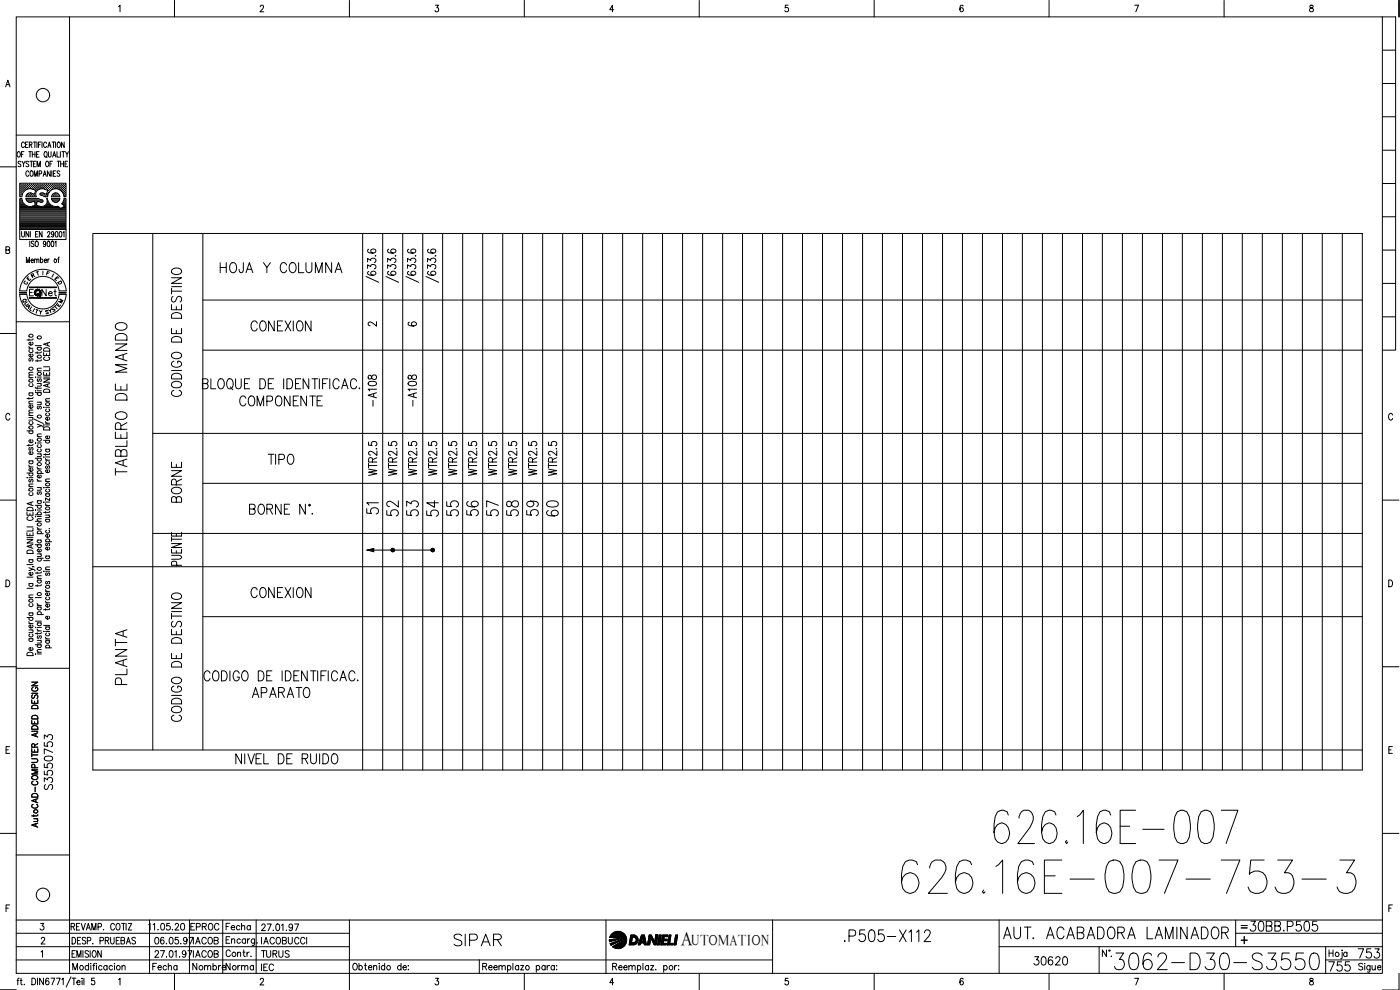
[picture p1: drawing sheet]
<svg xmlns="http://www.w3.org/2000/svg" width="420mm" height="297mm" viewBox="0 0 420 297" stroke-linecap="round" stroke-linejoin="round" font-family="sans-serif">
<defs><g id="words">
<g font-size="15">
<text x="297" y="254.4">626.16E-007</text>
<text x="269.2" y="269.2">626.16E-007-753-3</text>
</g>
<text font-size="8.8" x="333.4" y="292.1">3062-D30-S3550</text>
<g font-size="7.1">
<text x="39.2" y="143.9" transform="rotate(-90 39.2 143.9)">TABLERO DE MANDO</text>
<text x="126.3" y="155.9" transform="rotate(-90 126.3 155.9)">53</text>
<text x="138.6" y="155.9" transform="rotate(-90 138.6 155.9)">55</text>
<text x="156.6" y="155.9" transform="rotate(-90 156.6 155.9)">58</text>
<text x="39.2" y="206.7" transform="rotate(-90 39.2 206.7)">PLANTA</text>
<text x="135.1" y="285">SIPAR</text>
<text x="252.2" y="283.6">.P505-X112</text>
<text x="299.9" y="282.9">AUT. ACABADORA LAMINADOR</text>
</g>
<g font-size="6.6">
<text x="74.1" y="100.5">CONEXION</text>
<text x="55.4" y="120.3" transform="rotate(-90 55.4 120.3)">CODIGO DE DESTINO</text>
<text x="70.9" y="123.1">COMPONENTE</text>
<text x="55.4" y="152" transform="rotate(-90 55.4 152)">BORNE</text>
<text x="114.3" y="155.6" transform="rotate(-90 114.3 155.6)">51</text>
<text x="120.3" y="155.9" transform="rotate(-90 120.3 155.9)">52</text>
<text x="144.3" y="155.9" transform="rotate(-90 144.3 155.9)">56</text>
<text x="150.3" y="155.9" transform="rotate(-90 150.3 155.9)">57</text>
<text x="162.3" y="155.9" transform="rotate(-90 162.3 155.9)">59</text>
<text x="168.3" y="155.9" transform="rotate(-90 168.3 155.9)">60</text>
<text x="132.3" y="156.3" transform="rotate(-90 132.3 156.3)">54</text>
<text x="74.1" y="180.6">CONEXION</text>
<text x="74.4" y="210.6">APARATO</text>
<text x="55.4" y="217.7" transform="rotate(-90 55.4 217.7)">CODIGO DE DESTINO</text>
</g>
<g font-size="6.2">
<text x="64.9" y="82.9">HOJA Y COLUMNA</text>
<text x="79.4" y="140.4">TIPO</text>
<text x="69.5" y="230.4">NIVEL DE RUIDO</text>
<text x="373.9" y="280.5">30BB.P505</text>
<text x="397.6" y="292.5">755</text>
<text x="406.4" y="288.6">753</text>
</g>
<text font-size="5.9" x="204.3" y="283.5">A</text>
<g font-size="5.7">
<text x="113.9" y="123.1" transform="rotate(-90 113.9 123.1)">-A108</text>
<text x="125.9" y="123.1" transform="rotate(-90 125.9 123.1)">-A108</text>
<text x="16.6" y="238.1" transform="rotate(-90 16.6 238.1)">S3550753</text>
<text x="309" y="290.7">30620</text>
</g>
<text font-size="5.3" x="77.3" y="288.6">TURUS</text>
<g font-size="4.9">
<text x="11.3" y="90">Net</text>
<text x="56.1" y="280.1">EPROC</text>
<text x="66.7" y="280.1">Fecha</text>
<text x="56.8" y="284.3">IACOB</text>
<text x="44.4" y="292.1">Fecha</text>
<text x="56.8" y="292.1">Nombre</text>
<text x="66.7" y="292.1">Norma</text>
</g>
<g font-size="4.4">
<text x="109.4" y="99.1">2</text>
<text x="121.4" y="99.1">6</text>
<text x="207.6" y="283.5">UTOMATION</text>
</g>
<g font-size="4">
<text x="12.7" y="83.6">F</text>
<text x="6.7" y="85.4">E</text>
<text x="16.2" y="86.4">D</text>
<text x="5.6" y="92.1">Q</text>
<text x="6.3" y="92.8">U</text>
<text x="6.7" y="93.8">A</text>
<text x="14.1" y="94.5">S</text>
<text x="14.8" y="93.8">T</text>
<text x="16.2" y="92.1">M</text>
</g>
<g font-size="3.5">
<text x="6" y="86.4">C</text>
<text x="371.1" y="279.8">=</text>
</g>
</g></defs>
<!-- layer: XR-FG100|CART -->
<g fill="none" stroke="#000" stroke-width=".3">
<path d="M4.9 5.1h410v286.9h-410zM20.9 5.1v286.9M35.6 1.9l.4-.3v1.9M52.4 .1v5M78.1 2l.2-.4h.5l.3 .5-1.1 1.4h1.2M104.9 .1v5M130.7 1.6h.9l-.5 .7a.6 .6 0 0 1 .5 .9 .6 .6 0 0 1-1 0M157.4 .1v5M184.2 2.9h-1.2l.8-1.3v1.9M209.8 .1v5M236.5 1.6h-.8l-.1 .8a.63 .63 0 0 1 1 0 .63 .63 0 0 1-.2 .9 .63 .63 0 0 1-.9-.1M262.3 .1v5"/>
<path d="M289.1 1.8l-.4-.2a1.12 1.12 0 0 0-.1 1.9 .57 .57 0 0 0 .5-.8 .57 .57 0 0 0-.9-.1l-.1 .3M314.8 .1v5M340.5 1.6h1.2l-.8 1.9M367.4 .1v5M393.2 1.6v.6a.72 .72 0 0 1 .9 .4 .72 .72 0 0 1-.4 .9 .64 .64 0 0 1-.7-.6 .64 .64 0 0 1 .8-.6l.3-.3-.1-.4zM414.9 5.1h3.9v100h-3.9M414.9 15.1h3.9M419.9 .1v5M1.7 26.1l.7-2 .6 2M1.9 25.4h.9M414.9 35h3.9M414.9 25h3.9"/>
<path d="M0 50.1h4.9M4.9 40.5h16M5.4 45.6l.1-.1a.86 .86 0 0 1 .6 .8 .86 .86 0 0 1-.6 .8 1.09 1.09 0 0 1-.1-1.5zM6 56.9h.1M6 56.2h.1M6 55.6h.1M6 57.5h.1M6 58.2h.1M6 58.8h.1M6 59.7h.4M6.2 57.2h.1M6.2 56.5h.1"/>
<path d="M6.2 55.9h.1M6.2 55.3h.1M6.2 57.8h.1M6.2 58.4h.1M6.3 48.6l-.3-.2-.6 .2 .1 .4 .8 .6-.3 .4-.6-.2M6.3 55.2v.2M6.3 55.9v.1M6.3 56.5v.1M6.3 57.1v.2M6.3 57.8v.1M6.3 58.4v.1M6.4 46.3h.5"/>
<path d="M6.5 59.6h-.6v9.3h13.9v-9.3h-.6l-.7 1.5 .8 .8-1.1 .7M6.5 56.9h.2M6.5 56.2h.2M6.5 55.6h.2M6.5 57.5h.2M6.5 58.2h.1M6.6 59.6l.2 .7M6.6 48.4l.5 .8 .4-.8M6.6 55.5v.2M6.6 56.2v.1M6.6 56.8v.2M6.6 57.4v.2"/>
<path d="M6.6 58.1v.1M6.8 58.3l-.2 .8M6.9 57.2v.1M6.9 56.5h.1M6.9 55.9v.1M6.9 55.3h.1M6.9 55.2v.2M6.9 56.5v.1M7.1 49.2v.8M7.2 56.9h.1M7.2 56.2h.1M7.2 55.6h.1"/>
<path d="M7.2 45.5h-.8v1.6M7.2 55.5v.2M7.2 56.2v.1M7.2 56.8v.2M7.3 43a.46 .46 0 0 0-.5-.4 .46 .46 0 0 0-.4 .7v.3a.47 .47 0 0 0 .3 .7 .47 .47 0 0 0 .6-.4M7.5 56.5h.1M7.5 55.9h.1M7.5 55.3h.1M7.6 55.2v.2M7.6 55.9v.1M7.6 56.5v.1M7.7 43.4h.4"/>
<path d="M7.7 59.6l3.8-.1 1.4 .6v.5l-.3 .1M7.7 59h3.2M7.8 56.9h.1M7.8 56.2h.2M7.8 55.6h.2M7.8 59.6l.3 .7M7.9 55.5v.2M7.9 56.2v.1M7.9 56.8h.1M7.9 58.8h.1M7.9 59.7h3.7M8.1 56.8l-.8 .6-.6 .9"/>
<path d="M8.1 56.5h.2M8.1 55.9h.2M8.1 55.3h.2M8.1 58.4h.2M8.1 58.3l-.3 .8M8.2 55.2v.2M8.2 55.9v.1M8.2 56.5v.1M8.2 58.4v.1M8.4 42.6h-.7v1.7h.7M8.4 56.2h.2M8.4 55.6h.2"/>
<path d="M8.4 58.8h.2M8.5 55.5v.2M8.5 56.2v.1M8.5 58.7v.2M8.6 58l-.5 .3M8.6 58.2h-.1M8.6 51.7a.46 .46 0 0 0-.5-.4 .46 .46 0 0 0-.4 .6l.3 .9 .3 .1 .3-.4M8.6 48.6l-.3-.2-.5 .2 .1 .4 .7 .4v.4l-.3 .2-.5-.2M8.6 45.5h.8M8.8 55.9v.1M8.8 55.3h.1M8.8 58.4h.1"/>
<path d="M8.8 43.4l.7-.1 .1-.5-.8-.2v1.7M8.8 56.5h.1M8.8 55.2v.2M8.8 58.4v.1M9 48.4h.8M9 45.5v1.6M9.1 56.2h.1M9.1 55.6h.1M9.1 58.2h.1M9.1 58.8h.1M9.1 55.5v.2M9.1 56.2v.1"/>
<path d="M9.1 58.1v.1M9.1 58.7v.2M9.2 43.4l.4 .9M9.2 51.3h.2a.86 .86 0 0 1 .6 .8 .86 .86 0 0 1-.6 .8 1.2 1.2 0 0 1-.2-1.6zM9.4 56.5h.1M9.4 55.9h.1M9.4 55.3h.1M9.4 58.4h.1M9.4 48.4v1.6M9.5 55.2v.2M9.5 55.9v.1M9.5 56.5v.1"/>
<path d="M9.5 58.4v.1M9.7 56.2h.2M9.7 55.6h.2M9.7 58.8h.2M9.7 46.3h.8M9.7 45.5v1.6M9.7 56.8l1 .3-.4 1.2-1.1-.4-.6 .1M9.8 56.7l-.8-.1-.9 .2M9.8 55.5v.2M9.8 56.2v.1M9.8 58.2h.1M9.8 58.7v.2"/>
<path d="M10 55.9l.1 .1M10 56.5h.2M10 55.3h.2M10 58.4h.2M10 49.2h.5M10 42.6h.8M10.1 55.2v.2M10.1 56.5v.1M10.1 58.4v.1M10.3 52.9v-1.6l.5 1.6 .4-1.6v1.6M10.3 56.9h.2M10.3 56.2h.2"/>
<path d="M10.3 55.6h.2M10.3 58.8h.2M10.4 55.5v.2M10.4 56.2v.1M10.4 56.8v.1M10.4 58.7v.2M10.5 58.2h.1M10.5 42.6v1.7M10.5 45.5v1.6M10.7 56.5h.1M10.7 55.9h.1M10.7 55.3h.1"/>
<path d="M10.8 55.2v.2M10.8 55.9v.1M10.8 56.5v.1M10.8 57.2h.1M10.8 48.4h-.8v1.6h.8M11 56.9h.1M11 56.2h.1M11 55.6h.1M11 46.3h.4M11 55.5v.2M11 56.2v.1M11 56.8v.2"/>
<path d="M11.1 42.6v1.7M11.1 50v-1.6l.5 1.6 .5-1.6v1.6M11.3 56.5h.1M11.3 55.9l.1 .1M11.3 55.3h.1M11.4 55.2v.2M11.4 56.5v.1M11.6 43.4h.4M11.6 56.2h.2M11.6 55.6h.2M11.7 55.5v.2M11.7 56.2v.1"/>
<path d="M11.7 56.8a1.5 1.5 0 0 0-.8 2.2M11.7 52.1l.8-.1-.1-.7h-.7v1.6M11.7 45.5h-.7v1.6h.7M11.9 56.5h.2M11.9 55.9h.2M11.9 55.3h.2M12 55.2v.2M12 55.9v.1M12 56.5v.1M12.2 58l-.2 .2 .1 .3M12.2 56.2h.2M12.2 55.6h.2"/>
<path d="M12.2 58.2h.2M12.3 42.6h-.7v1.7M12.3 55.5v.2M12.3 56.2v.1M12.3 58.1v.1M12.6 55.9l.1 .1M12.6 55.3h.1M12.6 58.4h.1M12.6 42.6v1.7M12.7 56.5h-.1M12.7 55.2v.2M12.7 58.4v.1"/>
<path d="M12.9 56.2h.1M12.9 55.6h.1M12.9 58.2h.1M13 52.9l.4-1.6 .5 1.6M13 55.5v.2M13 56.2v.1M13 58.1v.1M13.1 52.4h.6M13.2 56.5h.1M13.2 55.9h.1M13.2 55.3h.1M13.2 58.4h.1"/>
<path d="M13.3 55.2v.2M13.3 55.9v.1M13.3 56.5v.1M13.3 58.4v.1M13.4 56.7l-.8-.1-.9 .2M13.4 56.8l.9 .3-.4 1.2-1.1-.4-.6 .1M13.5 45.6v-.1a.86 .86 0 0 1 .7 .8 .86 .86 0 0 1-.7 .8 1.14 1.14 0 0 1 0-1.5zM13.5 56.2h.2M13.5 55.6h.2M13.5 58.8h.2M13.6 55.5v.2M13.6 56.2v.1"/>
<path d="M13.6 58.7v.2M13.8 46.8l.3 .5M13.8 55.9l.1 .1M13.8 56.5h.2M13.8 55.3h.2M13.8 58.4h.2M13.9 48.5l.2-.1a.86 .86 0 0 1 .6 .8 .86 .86 0 0 1-.6 .8 1.09 1.09 0 0 1-.2-1.5zM13.9 55.2v.2M13.9 56.5v.1M13.9 58.4v.1M14 43a.46 .46 0 0 0-.6-.4 .46 .46 0 0 0-.3 .7l.2 .9 .4 .1 .3-.4M14.1 58.8h.1"/>
<path d="M14.1 56.9h.2M14.1 56.2h.2M14.1 55.6h.2M14.1 58.2h.2M14.2 55.5v.2M14.2 56.2v.1M14.2 56.8v.2M14.2 58.1v.1M14.3 57.5h.1M14.4 44.3l.4-1.7 .5 1.7M14.5 57.2h.1M14.5 56.5h.1"/>
<path d="M14.5 55.9h.1M14.5 55.3h.1M14.5 57.8h.1M14.5 45.5l.1 1.4 .3 .2 .4-.2v-1.4M14.5 43.7h.6M14.6 57.8h.1M14.6 55.2v.2M14.6 55.9v.1M14.6 56.5v.1M14.6 57.1v.2M14.8 56.9h.1M14.8 56.2h.1"/>
<path d="M14.8 55.6h.1M14.9 55.5v.2M14.9 56.2v.1M14.9 56.8v.2M15 49.2h.5M15.1 51.3v1.6l-.9-1.6v1.6M15.1 56.5h.1M15.1 55.9l.1 .1M15.1 55.3h.1M15.2 55.2v.2M15.2 56.5v.1M15.4 56.2h.2"/>
<path d="M15.4 55.6h.2M15.5 59.6h2.5a1.26 1.26 0 0 1-1.3 1.1 1.26 1.26 0 0 1-1.2-1.1zM15.5 56.8l-.1 .1M15.5 55.5v.2M15.5 56.2v.1M15.5 51.3v1.6M15.6 59.7h2.2M15.6 42.6h.9M15.7 48.4h-.7v1.6M15.7 56.5h.2M15.7 55.9h.2M15.7 55.3h.2"/>
<path d="M15.8 56.8l-1.2 1-.4 1.3-.7-.1-1.4-.5M15.8 56.8l.9-.2 1 .2M15.8 47.1l.5-1.6 .5 1.6M15.8 55.2v.2M15.8 55.9v.1M15.8 56.5v.1M15.8 58.3l-.3 .7 2.5 .1-.4-.8M15.9 58.4l-.1 .1M16 52.1h.5M16 46.6h.6M16 56.2h.2M16 55.6h.2"/>
<path d="M16 58.8h.2M16 42.6v1.7M16.1 55.5v.2M16.1 56.2v.1M16.1 58.2h.1M16.1 58.7v.2M16.2 58.2h.1M16.3 58l-.5 .3M16.3 58h.9M16.4 56.5h.1M16.4 55.9h.1M16.4 55.3h.1"/>
<path d="M16.4 58.4h.1M16.5 55.2v.2M16.5 55.9v.1M16.5 56.5v.1M16.5 58.4v.1M16.7 56.2h.1M16.7 55.6h.1M16.7 58.2h.1M16.7 58.8h.1M16.7 42.6v1.7M16.8 51.3h-.8v1.6h.8M16.8 55.5v.2"/>
<path d="M16.8 56.2v.1M16.8 58.1v.1M16.8 58.7v.2M17 56.5h.1M17 55.9h.1M17 55.3h.1M17 58.4h.1M17.1 45.5v1.6h.7M17.1 55.2v.2M17.1 55.9v.1M17.1 56.5v.1M17.1 58.4v.1"/>
<path d="M17.1 48.4h.9M17.2 58l.4 .3M17.3 56.2h.2M17.3 55.6h.2M17.3 58.8h.2M17.4 42.7l.1-.1a.86 .86 0 0 1 .6 .8 .86 .86 0 0 1-.6 .9 1.09 1.09 0 0 1-.1-1.6zM17.4 55.5v.2M17.4 56.2v.1M17.4 58.7v.2M17.6 48.4v1.6M17.7 56.5h.1M17.7 55.9h.1"/>
<path d="M17.7 55.3h.1M17.7 56.8l.8 .6M17.7 55.2v.2M17.7 55.9v.1M17.7 56.5v.1M17.9 51.5a.41 .41 0 0 0-.6-.2 .41 .41 0 0 0 .1 .7l.4 .2a.42 .42 0 0 1 0 .7 .42 .42 0 0 1-.7-.2M17.9 56.9h.2M17.9 56.2h.2M17.9 55.6h.2M18 55.5v.2M18 56.2v.1M18 56.8v.2"/>
<path d="M18.1 45.5v1.6M18.2 49.2h.8M18.2 48.4v1.6M18.3 56.5h.1M18.3 55.9l.1 .1M18.3 55.3h.1M18.4 57.2h.1M18.4 55.2v.2M18.4 56.5v.1M18.5 57.4l.7 1.6h.6v-4h-13.9v4h.6M18.6 56.9h.2M18.6 56.2h.2"/>
<path d="M18.6 55.6h.2M18.6 45.5h.8M18.7 57.4l.1 .1M18.7 55.5v.2M18.7 56.2v.1M18.7 56.8v.2M18.9 57.2h.1M18.9 56.5h.1M18.9 55.9h.1M18.9 55.3h.1M18.9 57.8h.1M19 45.5v1.6"/>
<path d="M19 55.2v.2M19 55.9v.1M19 56.5v.1M19 57.1v.2M19 57.8v.1M19 48.4v1.6M19.2 56.9h.2M19.2 56.2h.2M19.2 55.6h.2M19.2 57.5h.2M19.2 58.2h.2M19.3 42.6v1.7l-.8-1.7v1.7"/>
<path d="M19.3 58.8h.1M19.3 55.5v.2M19.3 56.2v.1M19.3 56.8v.2M19.3 57.4v.2M19.3 58.1v.1M19.3 58.7v.2M19.3 59.7h.4M19.5 49.2h.5M19.6 57.2v.1M19.6 56.5h.1M19.6 55.9v.1"/>
<path d="M19.6 55.3h.1M19.6 57.8h.1M19.6 58.4h.1M19.6 45.5l.5 .8 .5-.8M19.6 55.2v.2M19.6 56.5v.1M19.6 57.8v.1M19.6 58.4v.1M20.1 46.3v.8M20.3 48.4h-.8v1.6h.8M414.9 55.1h3.9M414.9 45.1h3.9"/>
<path d="M1.8 75l1-.1v-.7l-1-.2v2.1l1-.3 .1-.4-.4-.4M5.9 68.9v3h13.9v-3M6 64.5h13.7M6 64.2h13.7M6 63.9h13.7M6 63.5h13.7M6 63.2h13.7M6 62.9h13.7M6 62.6h12.1M6 62.3h11.7M6 62h2.3M6 61.6h1.6"/>
<path d="M6 61.3h1.2M6 61h.9M6 60.7h.7M6 60.4h.6M6 60.1h.5M6 64.8h13.7M6 65.1h13.7M6 65.4h13.7M6 65.8h13.7M6 66.1h13.7M6 66.4h13.7M6 66.7h13.7"/>
<path d="M6 67h13.7M6 67.3h13.7M6 67.7h13.7M6 68h13.7M6 68.3h13.7M6 68.6h13.7M6.5 69.5v1.1l.4 .5 .4-.2v-1.4M6.7 60.3l.2 .5a2.5 2.5 0 0 0 2.9 1l.8-.3-.3-1.1-1.3 .3-.9-.4M7.9 78.8v-1.6l.5 1.6 .4-1.6v1.6M8 60.1h4.5M8.3 60.4h1.7M8.6 69.5v1.6l-.8-1.6v1.6"/>
<path d="M8.9 72.3v1.7M9.1 69.5v1.6M9.3 78.2h.7l-.1-.4a.48 .48 0 0 0-.6 .5 .48 .48 0 0 0 .6 .4l.1-.1M9.7 62h2.1M10.2 72.6a.41 .41 0 0 0-.7-.2 .41 .41 0 0 0 .1 .7l.4 .1a.44 .44 0 0 1 .1 .7 .44 .44 0 0 1-.6 0l-.1-.1M10.4 78l.3-.3 .3 .1v1M10.4 77.7v1.1M10.4 60.4h.7M10.5 60.7h.5M10.6 61h.4M10.6 61.6h.3M10.7 70.3h.4"/>
<path d="M10.7 61.3h.2M10.8 72.4l.1-.1a.82 .82 0 0 1 .7 .9 .82 .82 0 0 1-.8 .7l-.3-.5zM11 78l.3-.3 .3 .1 .1 1M11.4 69.5h-.7v1.6h.7M11.6 60.4h1.2M12.1 77.9l.2-.1a.48 .48 0 0 1 .6 .5 .48 .48 0 0 1-.6 .4l-.2-.1M12.1 77.2v1.6M12.6 60.7l-1.4-.3-.3 1.1 1.8 .5M12.6 69.5v1.6l-.8-1.6v1.6M12.7 61.9a1.59 1.59 0 0 0 1.3-2.3h.2a2.8 2.8 0 0 0 3.4 2.4l.6 .5M13.2 62h2.8M13.3 78.2h.7l-.2-.4a.47 .47 0 0 0-.5 .5 .47 .47 0 0 0 .5 .4l.2-.1"/>
<path d="M13.7 61.6h1.6M13.8 72.9l-.3 .4a.45 .45 0 0 1-.5-.4 .45 .45 0 0 1 .5-.5 .84 .84 0 0 1 .4 1 .84 .84 0 0 1-.8 .5l-.1-.1M14 61.3h.9M14.1 61h.5M14.2 60.7h.2M14.3 69.9a.38 .38 0 0 1 .5-.4 .38 .38 0 0 1 .1 .6l-.7 1h.8M14.3 60.4h.1M14.4 72.4l.1-.1a.96 .96 0 0 1 0 1.7l-.4-.7zM14.4 77.7v1.1M14.8 77.7l-.4 .5M15.5 72.4l.2-.1a.96 .96 0 0 1 0 1.7l-.2-.1-.2-.6zM15.7 60.1h2"/>
<path d="M16 60.4h1.4M16.2 70l-.2 .4a.46 .46 0 0 1-.6-.4 .46 .46 0 0 1 .6-.5 .85 .85 0 0 1 .3 1 .85 .85 0 0 1-.8 .6v-.2M16.5 72.7l.3-.4v1.7M16.8 69.5h.1a.96 .96 0 0 1 0 1.6l-.3-.7zM17.4 77.7h.3M17.8 77.2l-.3 .3v1.3M17.9 69.5h.2a.96 .96 0 0 1 0 1.6h-.2l-.2-.7zM18.2 62.6h1.5M18.8 61h.9M18.8 62.3h.9M18.8 61.3h.9M18.9 69.8l.3-.3v1.6"/>
<path d="M19 60.7h.7M19.1 61.6h.6M19.1 60.4h.6M19.2 60.1h.5M19.4 62h.3M414.9 75h3.9M414.9 65.1h3.9M4.9 96.5h16M5.9 88.3a7 7 0 0 0 7 6.5 7 7 0 0 0 7-6.5M5.9 87.3a7 7 0 0 1 7-6.5 7 7 0 0 1 7 6.5M8 88.3a4.9 4.9 0 0 0 4.9 4.4 4.9 4.9 0 0 0 4.9-4.4M8 87.3a4.9 4.9 0 0 1 4.9-4.4 4.9 4.9 0 0 1 4.9 4.4"/>
<path d="M8.8 89.3h8.1M8.8 89.5h8.1M8.8 86.3h8.1M8.8 86.1h8.1M8.9 89.4h7.9M8.9 86.2h7.9M10 86.8h-1.2v2M10.8 92.9l.7 .2M11.9 93.2l.3 .5 .4-.5M12.2 93.7l-.1 .6M414.9 95.1h3.9M414.9 85h3.9"/>
<path d="M0 100.1h4.9M8.7 103.9l.1 .4 .4 .2M8.7 101.7v.5M8.7 119.3v.5M8.7 117.9h1.2M8.7 113.3h1.2M8.7 104.5h1.2M9 117.9l-.2 .2a.54 .54 0 0 0 .6 .7 .54 .54 0 0 0 .3-.9M9 115.1a.56 .56 0 0 0 .2 1 .56 .56 0 0 0 .7-.7l-.2-.3M9 107.6l-.3 .3 .1 .4h.3l.3-.7h.3l.2 .3-.2 .5M9 104.9l-.2 .2a.54 .54 0 0 0 .5 .7 .54 .54 0 0 0 .4-.9M9.7 106.2a.51 .51 0 0 1 0 .8 .51 .51 0 0 1-.7 0 .51 .51 0 0 1-.1-.7l.3-.1v.9"/>
<path d="M9.7 102.7l.1 .1a.56 .56 0 0 1-.5 .7 .56 .56 0 0 1-.5-.7l.4-.1v.8M9.9 119.2l-.3 .4h-1.5M9.9 112.5l-1.1 .1-.1 .3 .4 .4M9.9 111.7l-1.1 .1-.1 .3 .4 .4M9.9 101.6l-.3 .4h-1.5M10.6 116.1l.1 .3 1.7 .1M10.6 113.1h.2zM10.6 117.8h1.8M10.6 103.7h1.8M10.7 117.3h.1M11.2 113.1h1.2M11.2 105.6v.5"/>
<path d="M11.2 108v.5M11.2 116.2v.5M11.2 117.2h1.2M11.2 115h1.2M11.2 111.3h1.2M11.2 104.2h1.2M11.5 117.8a.51 .51 0 0 0-.1 .7 .51 .51 0 0 0 .8 0 .51 .51 0 0 0-.1-.7M11.5 113.7l-.3 .2 .1 .5h.3l.2-.5 .3-.2 .3 .2-.3 .6M11.5 104.2a.56 .56 0 0 0 .2 .9 .56 .56 0 0 0 .7-.6l-.3-.3M12.1 115l.3 .4-.1 .4-1.1 .1M12.4 110.5h-1.1l-.1 .4 .4 .4M12.4 107.9l-.3 .4h-1.5"/>
<path d="M12.4 105.5l-.3 .4h-1.5M13.1 113.7h1.8l-1.8 1h1.8M13.1 111.7v.9h1.8v-.9M13.1 105.8v.9h1.8v-.9M13.1 113.1h1.8M13.1 110.1h1.8M13.2 117a1.01 1.01 0 0 1 1.1-.2 1.01 1.01 0 0 1 .6 .9h-1.8zM13.2 104.6a.99 .99 0 0 1 1.1-.2 .99 .99 0 0 1 .6 1h-1.8zM13.5 107.1a.55 .55 0 0 0-.4 .7 .55 .55 0 0 0 .7 .3h.4a.54 .54 0 0 0 .7-.4 .54 .54 0 0 0-.4-.6M14 106.1v.6M14 112v.6M14.3 102.9v.8"/>
<path d="M14.3 115.3v.7M14.9 119.6l-1.1 .1-.1 .3 .4 .4M14.9 115.1l-1.8 .6 1.8 .5M14.9 110.4v.8h-1.8M14.9 102.7l-1.8 .6 1.8 .6M3 124.5a.63 .63 0 0 0-.8-.5 .63 .63 0 0 0-.5 .8v.5a.63 .63 0 0 0 .5 .7 .63 .63 0 0 0 .8-.5M8.1 129.3h1.8M8.7 139.5l.1 .4 .4 .2M8.7 138.3h1.2M8.7 133.3v.5M8.7 125.3h1.2M8.7 124.7h1.2"/>
<path d="M8.7 121.2h1.2M9 138.3l-.2 .1a.54 .54 0 0 0 .5 .8 .54 .54 0 0 0 .4-.9M9 134.3l-.3 .3 .1 .4h.3l.3-.6 .3-.1 .2 .3-.2 .5M9 129.3a.56 .56 0 0 0 .2 .9 .56 .56 0 0 0 .7-.6l-.2-.3M9 126.5l-.2 .1a.54 .54 0 0 0 .6 .8 .54 .54 0 0 0 .3-.9M9.6 125.3l.3 .3-.1 .4-1.1 .1M9.7 135.5a.51 .51 0 0 1 0 .7 .51 .51 0 0 1-.7 .1 .51 .51 0 0 1-.1-.7l.3-.1v.9M9.7 131.9a.51 .51 0 0 1 0 .8 .51 .51 0 0 1-.7 0 .51 .51 0 0 1-.1-.7l.3-.1v.9M9.7 121.6a.51 .51 0 0 1 0 .7 .51 .51 0 0 1-.7 .1 .51 .51 0 0 1-.1-.7l.3-.1v.9M9.9 133.3l-.3 .3h-1.5M9.9 123.9h-1.1l-.1 .4 .4 .4M9.9 123l-1.1 .1-.1 .4 .4 .4"/>
<path d="M9.9 120.4h-1.1l-.1 .4 .4 .4M10.2 125.8l2.8 1.3M10.6 132.9h.2zM10.6 137.5h1.8M11.2 127.3l1.2 .4-1.2 .5M11.2 136.2h1.2M11.2 132.9h1.2M11.2 131h1.2M11.2 120.7h1.2M11.5 137.5a.56 .56 0 0 0 .2 .9 .56 .56 0 0 0 .7-.6l-.3-.3M11.5 134.7a.56 .56 0 0 0 .2 1 .56 .56 0 0 0 .7-.7l-.3-.3M11.5 133.4a.56 .56 0 0 0 .2 1 .56 .56 0 0 0 .7-.7l-.3-.3"/>
<path d="M11.5 121.9l-.3 .3 .1 .4h.3l.3-.6 .2-.1 .3 .3-.3 .5M12.1 136.2l.3 .4-.1 .3-1.1 .1M12.1 120.7l.3 .3-.1 .4h-1.1M12.4 130.2l-1.1 .1-.1 .3 .4 .4M12.4 127.7l.6 .3v.3M13.1 137.1h.2zM13.1 127.5h.2zM13.1 122.2h.2zM13.1 132.1h1.8M13.2 128.3a1.01 1.01 0 0 1 1.1-.2 1.01 1.01 0 0 1 .6 .9h-1.8zM13.7 137.5l.5 .6M13.7 126.4l.5 .6"/>
<path d="M13.7 136.1v.5M13.7 138.1h1.2M13.7 137.1h1.2M13.7 134.8h1.2M13.7 127.5h1.2M13.7 127h1.2M13.7 122.2h1.2M13.7 120.4h1.2M14 139.8l-.3 .3 .1 .4h.3l.3-.6 .2-.1 .3 .3-.3 .4M14 138.5l-.2 .2a.51 .51 0 0 0 .6 .7 .51 .51 0 0 0 .2-.9M14 134.8l-.2 .1a.51 .51 0 0 0 .6 .7 .51 .51 0 0 0 .2-.8M14 132.1l-.2 .1a.52 .52 0 0 0 .5 .8 .52 .52 0 0 0 .3-.9"/>
<path d="M14 124a.54 .54 0 0 0 0 .8 .54 .54 0 0 0 .8-.2l.1-.4-.3-.2M14 122.7l-.2 .1a.52 .52 0 0 0 .5 .8 .52 .52 0 0 0 .3-.9M14.6 130.8l.2 .1a.53 .53 0 0 1-.5 .7 .53 .53 0 0 1-.5-.7l.4-.1v.8M14.6 125.2a.5 .5 0 0 1 .1 .7 .5 .5 0 0 1-.7 .1 .5 .5 0 0 1-.1-.7l.3-.1v.9M14.9 136l-.1 .3-1.7 .1M418 124.5a.63 .63 0 0 0-.8-.5 .63 .63 0 0 0-.5 .8v.5a.63 .63 0 0 0 .5 .7 .63 .63 0 0 0 .8-.5M0 150.1h4.9M8.1 159.8v.9h1.8v-.9M8.1 153.7v.9h1.8v-.9M8.1 158.1h1.8M8.1 141.9h1.8M8.2 152.5a.99 .99 0 0 1 1.1-.3 .99 .99 0 0 1 .6 1h-1.8z"/>
<path d="M8.2 143.4h.1M8.5 155.1a.56 .56 0 0 0-.4 .6 .56 .56 0 0 0 .7 .5h.4a.56 .56 0 0 0 .7-.5 .56 .56 0 0 0-.4-.6M8.7 146h1.2M8.7 143.3h1.2M8.7 140.1h1.2M9 147.8l-.2 .2a.54 .54 0 0 0 .6 .7 .54 .54 0 0 0 .3-.9M9 143.8l-.3 .3 .1 .5h.3l.3-.7 .3-.1 .2 .3-.2 .5M9 141.9l-.2 .2a.54 .54 0 0 0 .6 .7 .54 .54 0 0 0 .3-.9M9 154v.6M9.3 150.7v.8M9.7 140.5a.51 .51 0 0 1 0 .7 .51 .51 0 0 1-.7 .1 .51 .51 0 0 1-.1-.7l.3-.1v.9M9.9 158.5v.8h-1.8"/>
<path d="M9.9 150.5l-1.8 .6 1.8 .6M9.9 145.2l-1.1 .1-.1 .4 .4 .3M10.6 155h.2zM10.6 151.6h1.8M10.6 156.4h1.8M10.6 154.5h1.8M10.7 153.1h.1M11.2 158.2l.5 .6M11.2 143.7l.1 .4 .4 .2M11.2 140.1l.1 .4 .4 .2M11.2 146.3h1.2M11.2 158.8h1.2"/>
<path d="M11.2 155h1.2M11.2 153h1.2M11.2 150.2h1.2M11.2 144.3h1.2M11.2 142.1h1.8M11.2 140.7h1.2M11.5 154.5a.56 .56 0 0 1 .2-1 .56 .56 0 0 1 .7 .7l-.3 .3M11.5 151.6a.56 .56 0 0 0 .2 1 .56 .56 0 0 0 .7-.7l-.3-.3M11.5 150.2a.51 .51 0 0 0-.1 .8 .51 .51 0 0 0 .8 0 .51 .51 0 0 0-.1-.8M11.5 147.6l-.3 .2 .1 .5h.3l.3-.7h.2l.3 .2-.3 .5M11.5 142.1l-.2-.2a.52 .52 0 0 1 .5-.7 .52 .52 0 0 1 .3 .9M12.1 146.3l.3 .4-.1 .3-1.1 .1"/>
<path d="M12.1 142.5a.5 .5 0 0 1 .1 .7 .5 .5 0 0 1-.7 .1 .5 .5 0 0 1-.1-.7l.3-.1v.9M12.4 155.6l-1.1 .1-.1 .4 .4 .3M13.1 150.7h.2zM13.1 146.3h.2zM13.7 151.1l.1 .4 .4 .2M13.7 153.5v.5M13.7 155.8h1.2M13.7 154.5h1.2M13.7 151.7h1.2M13.7 150.7h1.2M13.7 148.2h1.2M13.7 146.3h1.2"/>
<path d="M13.7 144.5h1.2M14 159.1l-.2 .1a.52 .52 0 0 0 .5 .8 .52 .52 0 0 0 .3-.9M14 155.8l-.2 .1a.53 .53 0 0 0 .5 .7 .53 .53 0 0 0 .5-.7l-.2-.1M14 148.2l-.2 .1a.52 .52 0 0 0 .5 .7 .52 .52 0 0 0 .3-.8M14 146.8l-.2 .1a.52 .52 0 0 0 .5 .8 .52 .52 0 0 0 .3-.9M14.6 154.5l.3 .4-.1 .3-1.1 .1M14.6 141a.5 .5 0 0 1 .1 .6 .5 .5 0 0 1-.7 .1 .5 .5 0 0 1-.1-.7h.3v.8M14.8 158.5l-.1 .1M14.9 153.4l-.1 .3h-1.7M14.9 149.4v.8l-1.2-.8v.8M14.9 143.7l-1.1 .1-.1 .3 .4 .4M414.9 150.1h5"/>
<path d="M1.8 174a1.03 1.03 0 0 1 1.2 1 1.03 1.03 0 0 1-1.2 1.1zM8.1 161.9h1.8l-1.8 1h1.8M8.1 176.5h1.8M8.1 173.2h1.8M8.1 169.4h1.8M8.1 161.3h1.8M8.2 165.3a1.01 1.01 0 0 1 1.1-.2 1.01 1.01 0 0 1 .6 1h-1.8zM8.7 170.3l1.2 .5-1.2 .4M8.7 179.3h1.2M8.7 175.1h1.2M8.7 167.9h1.2M9 175.1l-.2 .1a.54 .54 0 0 0 .5 .8 .54 .54 0 0 0 .4-.9"/>
<path d="M9 167.9l-.2 .2a.54 .54 0 0 0 .6 .7 .54 .54 0 0 0 .3-.9M9 160.1v.6M9.3 163.6v.7M9.7 171.7a.51 .51 0 0 1 0 .7 .51 .51 0 0 1-.7 .1 .51 .51 0 0 1-.1-.7l.3-.1v.9M9.8 170l.4 .1M9.9 178.5l-1.1 .1-.1 .3 .4 .4M9.9 170.8l.6 .3v.2M9.9 163.4l-1.8 .5 1.8 .6M10.6 179.3h1.8M10.6 163.4h1.8M11.2 171.6v.6M11.2 175.5v.5"/>
<path d="M11.2 174.1h1.2M11.2 173.6h1.2M11.2 167.5h1.8M11.2 166.2h1.2M11.2 162h1.2M11.2 160.1h1.8M11.5 174.1a.56 .56 0 0 0 .2 .9 .56 .56 0 0 0 .7-.6l-.3-.3M11.5 167.5a.56 .56 0 0 0 .2 .9 .56 .56 0 0 0 .7-.6l-.3-.3M11.5 163.4a.56 .56 0 0 0 .2 1 .56 .56 0 0 0 .7-.7l-.3-.3M11.5 162a.56 .56 0 0 0 .2 1 .56 .56 0 0 0 .7-.7l-.3-.3M11.5 160.1a.56 .56 0 0 1 .2-.9 .56 .56 0 0 1 .7 .6l-.3 .3M12.1 166.2l.3 .4-.1 .3-1.1 .1"/>
<path d="M12.1 164.7a.51 .51 0 0 1 .1 .7 .51 .51 0 0 1-.7 .1 .51 .51 0 0 1-.1-.7l.3-.1v.9M12.4 175.4l-.3 .4h-1.5M12.4 172.7l-1.1 .1-.1 .4 .4 .4M12.4 171.6l-.3 .3h-1.5M13.1 171.4h.2zM13.1 168.2h1.8M13.7 176.9l.5 .5M13.7 177.4h1.2M13.7 171.4h1.2M13.7 170.9h1.2M13.7 166.8h1.2M13.7 162.5h1.8"/>
<path d="M14 179.1l-.2 .2a.52 .52 0 0 0 .5 .7 .52 .52 0 0 0 .3-.9M14 174.4l-.3 .3 .3 .5 .4-.7h.4l.1 .4-.3 .3M14 171.9l-.3 .3 .3 .5 .4-.8h.4l.1 .5-.3 .3M14 166.8l-.2 .2a.51 .51 0 0 0 .6 .7 .51 .51 0 0 0 .2-.9M14 163l-.3 .3 .1 .4h.3l.3-.6 .2-.1 .3 .3-.3 .4M14 162.5l-.2-.1a.52 .52 0 0 1 .5-.7 .52 .52 0 0 1 .3 .8M14.6 177.9l.2 .1a.54 .54 0 0 1-.5 .7 .54 .54 0 0 1-.5-.7l.4-.1v.8M14.6 164.2l.2 .1a.54 .54 0 0 1-.5 .7 .54 .54 0 0 1-.5-.7l.4-.1v.8M14.6 160.3a.5 .5 0 0 1 .1 .7 .5 .5 0 0 1-.7 .1 .5 .5 0 0 1-.1-.7l.3-.1v.9M14.9 170.1l-1.1 .1-.1 .3 .4 .4M416.8 174a1.03 1.03 0 0 1 1.1 1 1.03 1.03 0 0 1-1.1 1.1zM8.1 185.3h1.8"/>
<path d="M8.3 195.8a.97 .97 0 0 1 1.1-.1 .97 .97 0 0 1 .5 1h-1.8zM8.7 186.5l.1 .4 .4 .2M8.7 191.6h1.2M8.7 189h1.2M8.7 187.1h1.2M8.7 183.9h1.2M9 191.6a.56 .56 0 0 0 .2 1 .56 .56 0 0 0 .7-.7l-.2-.3M9 190.2l-.2 .2a.54 .54 0 0 0 .5 .7 .54 .54 0 0 0 .4-.9M9 185.3l-.2 .1a.54 .54 0 0 0 .5 .8 .54 .54 0 0 0 .4-.9M9 183.9l-.2 .2a.54 .54 0 0 0 .6 .7 .54 .54 0 0 0 .3-.9M9 181.1l-.2 .2a.54 .54 0 0 0 .5 .7 .54 .54 0 0 0 .4-.9M9.6 189l.3 .3-.1 .4-1.1 .1"/>
<path d="M9.7 194.3a.51 .51 0 0 1 0 .7 .51 .51 0 0 1-.7 .1 .51 .51 0 0 1-.1-.7l.3-.1v.9M9.7 187.5a.51 .51 0 0 1 0 .7 .51 .51 0 0 1-.7 .1 .51 .51 0 0 1-.1-.7l.3-.1v.9M10.6 188.2h.2zM10.6 193.4h1.8M10.6 186.4h1.8M10.7 196.1v.2zM11.2 188.7l.5 .6M11.2 181l.1 .4 .4 .2M11.2 196.2h1.2M11.2 195.7h1.2M11.2 192.1h1.2M11.2 189.8v.5"/>
<path d="M11.2 189.3h1.2M11.2 188.2h1.2M11.2 186.9h1.2M11.2 184.4h1.8M11.2 182.1h1.2M11.2 181.6h1.2M11.5 193.4a.56 .56 0 0 0 .2 1 .56 .56 0 0 0 .7-.7l-.3-.3M11.5 190.7l-.3 .3 .1 .5h.3l.3-.7 .2-.1 .3 .3-.3 .5M11.5 186.9a.56 .56 0 0 0 .2 .9 .56 .56 0 0 0 .7-.6l-.3-.3M11.5 184.4a.56 .56 0 0 1 .2-.9 .56 .56 0 0 1 .7 .6l-.3 .3M11.5 182.1a.56 .56 0 0 0 .2 1 .56 .56 0 0 0 .7-.7l-.3-.3M12.1 192.1l.3 .4-.1 .4h-1.1"/>
<path d="M12.4 194.9l-1.1 .1-.1 .3 .4 .4M12.4 189.7l-.3 .4h-1.5M13.1 189.5h.2zM13.1 187.6h1.8M13.7 191.2l.5 .5M13.7 180.3l.5 .6M13.7 194.4h1.8M13.7 192.2h1.2M13.7 191.7h1.2M13.7 189.5h1.2M13.7 188.1h1.2M13.7 182.7v.4"/>
<path d="M13.7 180.9h1.2M14 194.4l-.2-.1a.52 .52 0 0 1 .5-.8 .52 .52 0 0 1 .3 .9M14 192.2a.54 .54 0 0 0 0 .9 .54 .54 0 0 0 .8-.3l.1-.3-.3-.3M14 189.9a.56 .56 0 0 0 .2 1 .56 .56 0 0 0 .7-.7l-.3-.3M14 188.1l-.2 .2a.51 .51 0 0 0 .6 .7 .51 .51 0 0 0 .2-.9M14.6 184.9l.2 .1a.54 .54 0 0 1-.5 .8 .54 .54 0 0 1-.5-.8l.4-.1v.8M14.6 181.3l.2 .2a.53 .53 0 0 1-.5 .7 .53 .53 0 0 1-.5-.7l.4-.2v.8M14.9 182.6l-.1 .3h-1.7M0 200.1h4.9M4.9 200.5h16M9.5 216.2v1h1.8v-1M9.5 210v1h1.8v-1"/>
<path d="M9.5 204.7h1.8l-1.8 1.1h1.8M9.5 219.4h1.8M9.5 208h1.8M9.6 218a.98 .98 0 0 1 1.2-.3 .98 .98 0 0 1 .5 1.1h-1.8zM9.6 215a.98 .98 0 0 1 1.2-.3 .98 .98 0 0 1 .5 1h-1.8zM9.6 211.9a.99 .99 0 0 1 1.2-.3 .99 .99 0 0 1 .5 1h-1.8zM9.8 208.5l-.3 .4 .3 .6 .4-.1 .3-.8h.8v.6l-.2 .3M9.9 206.2a.59 .59 0 0 0-.4 .7 .59 .59 0 0 0 .7 .5h.5a.58 .58 0 0 0 .7-.6 .58 .58 0 0 0-.7-.6v.4M10.4 210.4v.6M10.4 216.6v.6M11.3 219.9l-1.8 .6 1.8 .6M414.9 200.1h5"/>
<path d="M1.8 225h.7M2.9 224h-1.1v2h1.1M9.5 227.7h1.3l.5 .4-.2 .6-1.6 .1M9.5 224.6v1.1h1.8M9.5 226.5h1.8M9.5 226v1.1M9.6 238.4a.98 .98 0 0 1 1.2-.3 .98 .98 0 0 1 .5 1.1h-1.8zM9.6 233a.91 .91 0 0 1 1.1-.4 .91 .91 0 0 1 .6 1 .91 .91 0 0 1-1.1 .4 .91 .91 0 0 1-.6-1zM9.9 234.4a.59 .59 0 0 0-.4 .7 .59 .59 0 0 0 .7 .4h.5a.59 .59 0 0 0 .6-.4 .59 .59 0 0 0-.4-.7M10.4 224.2l-.1-.9-.6-.1-.2 1h1.8M10.5 230.4l-.1-1-.7-.1-.2 1.1h1.8M10.8 239.8v.9"/>
<path d="M11.3 239.6l-1.8 .6 1.8 .7M11.3 231h-1.8l1.8 .6-1.8 .6h1.8M416.8 225h.7M417.9 224h-1.1v2h1.1M0 250h4.9M4.9 256.5h16M9.9 241.3a.59 .59 0 0 0-.4 .7 .59 .59 0 0 0 .7 .5h.5a.59 .59 0 0 0 .6-.5 .59 .59 0 0 0-.4-.7M10.1 245.6h1.2M10.1 244.5v.5M10.8 247.2v.8M11 245.6l.3 .4v.4l-1.2 .1M11.3 247l-1.8 .6 1.8 .6"/>
<path d="M11.3 244.4l-.3 .4h-1.5M414.9 250h5M1.8 272.5h.7M2.9 271.5h-1.1v2M4.9 276h410M44.9 276v16M56.9 276v16M66.8 276v16M76.9 276v16M104.9 276v21M181.9 276v16M183.9 279.9h3"/>
<path d="M184.1 279.8h2.6M184.4 279.6h2.1M184.8 279.5h1.3M231.9 276v16M299.8 276v16M416.8 272.5h.7M417.9 271.5h-1.1v2M0 297h4.9M4.9 280h100M4.9 284h100M4.9 288h227M5.1 294.2h.6"/>
<path d="M5.8 293.5l-.4 .1-.1 .3v1.6M6.1 294.2h.5M6.3 293.5v1.6l.1 .3 .3 .1M7.3 295.3l.1 .1M9.6 293.5a1.01 1.01 0 0 1 1.1 1 1.01 1.01 0 0 1-1.1 1zM11.3 293.5v2M13 293.5v2l-1.1-2v2M14.6 293.8l-.4-.3a1.11 1.11 0 0 0-.6 1 1.11 1.11 0 0 0 .7 1 .57 .57 0 0 0 .4-.9 .57 .57 0 0 0-.9-.1l-.1 .3M15.3 293.5h1.1l-.8 2M16.9 293.5h1.2l-.8 2M18.5 293.9l.5-.4v2M21.3 293.1l-1.4 3"/>
<path d="M21.6 293.5h1.2M22.2 293.5v2M23.1 294.7h.9v-.2a.53 .53 0 0 0-.7-.3 .53 .53 0 0 0-.2 .7l.4 .6 .5-.3M24.6 293.6h.1zM24.6 294.2v1.3M25.2 293.5v2M28.4 293.5h-.9v.8a.61 .61 0 0 1 .9 .1 .61 .61 0 0 1-.1 .9 .61 .61 0 0 1-.9-.2M35.6 293.9l.4-.4v2M52.4 292v5M78.1 294l.3-.5 .6 .1 .1 .3-.2 .7-.9 .9h1.2M130.7 293.5h.9l-.5 .8a.59 .59 0 0 1 .5 .9 .59 .59 0 0 1-1-.1M143.8 288v4"/>
<path d="M157.4 292v5M182.8 282.1h1.9M182.9 282.2h1.3M182.9 282.3h.8M182.9 282.5h.3M182.9 282l3-.5 .2 .2-3.2 .9zM183 281.9h2.2M183 281.2h4.7M183 281.1h4.9M183.1 281h4.7M183.1 283.1l.3 .5M183.1 280.9h4.7"/>
<path d="M183.2 283.3h.9M183.2 280.7h4.5M183.3 283.4h.6M183.3 280.6h4.3M183.4 280.4h4.1M183.4 283h1.3M183.5 280.3h3.9M183.5 280.3a2.57 2.57 0 0 1 4.4 .9l-2 .3-.2-.2h-2.7zM183.6 280.2h3.7M183.8 280.1h3.3M183.8 282.9h1.2M183.9 284.1h3.1"/>
<path d="M184 281.8h1.7M184 284h3.2M184.1 284.3h2.8M184.1 282.7h1.2M184.2 294.8h-1.2l.8-1.3v2M184.2 283.8h3.1M184.3 284.4h2.3M184.4 283.2h-1.3l3.2-1.2 .2 .1-3.1 1.5h.2M184.4 283.7h3.1M184.5 282.6h1M184.7 283.6h2.9M184.7 284.5h1.6"/>
<path d="M184.9 282.5h.9M184.9 283.4h2.8M185 281.7h1M185.2 283.3h2.5M185.3 282.3h.8M185.4 283.2h2.4M185.6 283h2.3M185.7 282.2h.7M185.8 281.4h.8M185.8 282.9h2.1M186 282.1h.4M186.1 282.7h1.9"/>
<path d="M186.1 281.7l1.2-.1-1 .3zM186.2 281.8h.4M186.4 281.7h.6M186.4 282.6h1.6M186.6 282.5h1.4M186.6 282.2h1.4M186.7 282.3h1.3M186.8 282.1h1.2M186.8 281.4h.4M186.9 281.5h.2M187 281.9h1M187.3 281.8h.7"/>
<path d="M187.5 281.5h.5M187.6 281.7h.4M187.9 281.4h.1M188 281.4l-1.4 .8 .2 .1-3 1.7M188 281.4a2.6 2.6 0 0 1-1.1 2.8 2.6 2.6 0 0 1-3.1-.1M188.8 283.4h1.8M188.8 283.2h2.2M188.8 283.3h2M188.9 283h2.2M188.9 282.7h.6M188.9 282.9h2.4M189 282.5h.6"/>
<path d="M189 282.6h.6M189 282.2h.6M189 282.3h.6M189.1 282.1h.6M189.1 281.9h.6M189.1 281.8h.6M189.1 281.7h.6M189.1 281.5h.6M189.1 281.4h.6M189.2 281.2h1.1M189.2 281.1h2M189.2 281h1.9"/>
<path d="M189.2 280.9h1.8M189.3 280.7h1.5M189.3 280.6h1.2M190.3 281.2a.78 .78 0 0 1 .6 .8 .78 .78 0 0 1-.6 .8h-.8l.3-1.6M190.3 283.5a1.49 1.49 0 0 0 1.2-1.5 1.49 1.49 0 0 0-1.2-1.5h-1l-.5 3h1.5M190.4 281.2h.9M190.5 282.7h.8M190.6 281.4h.8M190.7 282.6h.7M190.8 281.5h.6M190.8 282.5h.6M190.8 281.7h.7"/>
<path d="M190.9 282.3h.6M190.9 282.1h.6M190.9 281.9h.6M190.9 281.8h.6M190.9 282.2h.6M191.6 283.4h.6M191.6 283.3h.6M191.6 283.2h.7M191.7 283h.6M191.7 282.9h2.2M191.8 282.7h2M191.8 282.6h2"/>
<path d="M191.9 282.5h1.9M191.9 282.3h.6M192 282.2h.6M192 282.1h.6M192.1 281.9h.6M192.1 281.8h.6M192.2 281.7h.6M192.2 281.5h.6M192.2 281.4h.7M192.3 281.2h1.2M192.3 281.1h1.2M192.4 281h1.1"/>
<path d="M192.4 280.9h1.1M192.4 280.7h1M192.5 280.6h.9M192.5 280.5h.9l.6 3h-.6l-.1-.6h-.9l-.2 .6h-.7zM192.9 281.2l.3 1.2h-.7zM193 281.5h.6M193 281.4h.5M193 281.7h.6M193 281.9h.7M193 281.8h.6M193.1 282.1h.6M193.1 282.2h.6"/>
<path d="M193.1 282.3h.7M193.3 283h.6M193.3 283.2h.6M193.3 283.3h.7M193.4 283.4h.6M194.4 283.4h.6M194.4 283.2h.6M194.4 283.3h.6M194.4 282.9h.7M194.4 283h.7M194.5 282.6h.6M194.5 282.7h.6"/>
<path d="M194.5 282.5h.7M194.6 282.2h.6M194.6 282.3h.6M194.6 282.1h.6M194.6 281.9h.6M194.6 281.8h.6M194.6 281.7h.7M194.7 281.5h.6M194.7 281.4h1.2M194.7 281.2h1.1M194.7 281.1h1M194.8 281h.9"/>
<path d="M194.8 280.9h.8M194.8 280.7h.7M194.8 280.6h.7M194.9 280.5l-.5 3M195.4 281.5h.5M195.5 281.7h.5M195.5 281.8h.5M195.6 281.9h.5M195.7 282.1h.5M195.7 282.2h.6M195.8 282.3h.5M195.8 282.5h.6"/>
<path d="M195.9 282.6h1.2M196 282.7h1.1M196 282.9h1.1M196.1 283h.9M196.2 283.2h.8M196.3 283.3h.7M196.3 283.4h.7M196.5 282.3h.6M196.5 282.5h.6M196.6 282.1h.6M196.6 282.2h.6M196.6 281.9h.6"/>
<path d="M196.6 281.8h.6M196.6 281.7h.7M196.7 281.5h.6M196.7 281.4h.6M196.7 281.2h.6M196.7 281.1h.7M196.8 281h.6M196.8 280.9h.6M196.8 280.5l-.3 2.1-1-2.1h-.6l-.5 3h.6l.3-2.1 1 2.1h.6l.5-3h-.6h.6M196.8 280.7h.6M196.8 280.6h.6M197.4 283.3h.6"/>
<path d="M197.4 283.4h.6M197.4 283.2h.6M197.4 282.9h.7M197.4 283h.6M197.5 282.6h.6M197.5 282.7h.6M197.5 282.3h.7M197.5 282.5h.6M197.6 282.1h.6M197.6 282.2h.6M197.6 281.9h.6M197.6 281.8h.6"/>
<path d="M197.7 281.7h.5M197.7 281.5h.6M197.7 281.4h.6M197.7 281.2h.6M197.7 281.1h.7M197.8 281h.6M197.8 280.9h.6M197.8 280.5h.7l-.5 3h-.6zM197.8 280.7h.6M197.8 280.6h.7M198.4 283.3h1.6M198.4 283.4h1.6"/>
<path d="M198.4 283h.6M198.4 283.2h1.6M198.5 282.7h.6M198.5 282.9h.5M198.5 282.5h.6M198.5 282.6h.6M198.5 282.3h.6M198.6 282.1h1.6M198.6 282.2h1.6M198.6 281.9h1.6M198.6 281.8h1.6M198.7 281.7h.5"/>
<path d="M198.7 281.5h.5M198.7 281.4h.6M198.7 281.2h.6M198.8 281.1h.5M198.8 281h1.6M198.8 280.9h1.6M198.8 280.7h1.6M198.8 280.5h1.6v.5h-1.1l-.1 .8h1v.5h-1.1l-.1 .7h1l-.1 .5h-1.6zM198.8 280.6h1.6M200.4 283.3h1.6M200.4 283.4h1.6M200.4 283h.6"/>
<path d="M200.4 283.2h1.6M200.4 282.7h.6M200.4 282.9h.6M200.5 282.5h.6M200.5 282.6h.5M200.5 282.2h.6M200.5 282.3h.6M200.6 282.1h.5M200.6 281.9h.6M200.6 281.8h.6M200.7 281.7h.5M200.7 281.5h.5"/>
<path d="M200.7 281.4h.6M200.7 281.2h.6M200.7 281.1h.6M200.7 281h.6M200.8 280.9h.5M200.8 280.7h.5M200.8 280.5h.6l-.4 2.5h1l-.1 .5h-1.6zM200.8 280.6h.6M202.3 283.4h.6M202.3 283.3h.6M202.4 283h.6M202.4 283.2h.5"/>
<path d="M202.4 282.7h.6M202.4 282.9h.6M202.4 282.5h.7M202.4 282.6h.6M202.5 282.2h.6M202.5 282.3h.6M202.5 282.1h.6M202.5 281.9h.7M202.6 281.8h.6M202.6 281.7h.6M202.6 281.5h.6M202.6 281.4h.6"/>
<path d="M202.6 281.2h.7M202.7 281.1h.6M202.7 281h.6M202.7 280.9h.6M202.7 280.7h.7M202.8 280.5h.6l-.5 3h-.6zM202.8 280.6h.6M209.8 292v5M236.5 293.5h-.8l-.1 .9a.63 .63 0 0 1 1 0 .63 .63 0 0 1-.2 .9 .63 .63 0 0 1-.9-.2M262.3 292v5M289.1 293.8l-.4-.3a1.12 1.12 0 0 0-.1 2 .56 .56 0 0 0 .6-.5 .56 .56 0 0 0-.5-.6 .56 .56 0 0 0-.6 .4M299.8 284h115.1"/>
<path d="M314.8 292v5M329.9 284v8M340.5 293.5h1.2l-.8 2M367.4 292v5M370.8 280h44.1M373.4 281v2.2M393.2 293.6v.6a.72 .72 0 0 1 .9 .4 .72 .72 0 0 1-.4 .9 .64 .64 0 0 1-.7-.7 .64 .64 0 0 1 .8-.5l.3-.3-.1-.4zM397.8 288h17.1M419.9 292v5h-5"/>
<circle cx="12.9" cy="28.5" r="2.01"/>
<circle cx="16.6" cy="78.2" r=".49"/>
<circle cx="9.2" cy="100.7" r=".58"/>
<circle cx="9.2" cy="110.6" r=".58"/>
<circle cx="9.2" cy="114.2" r=".57"/>
<circle cx="11.7" cy="101.2" r=".58"/>
<circle cx="11.7" cy="112.2" r=".57"/>
<circle cx="11.7" cy="107" r=".57"/>
<circle cx="9.2" cy="128.3" r=".57"/>
<circle cx="11.7" cy="125" r=".58"/>
<circle cx="11.7" cy="139.3" r=".57"/>
<circle cx="11.7" cy="131.9" r=".57"/>
<circle cx="14.2" cy="121.2" r=".57"/>
<circle cx="9.2" cy="146.9" r=".58"/>
<circle cx="11.7" cy="157.3" r=".57"/>
<circle cx="14.2" cy="145.4" r=".57"/>
<circle cx="14.2" cy="152.5" r=".57"/>
<circle cx="11.7" cy="170.7" r=".57"/>
<circle cx="11.7" cy="178.2" r=".57"/>
<circle cx="14.2" cy="176.1" r=".57"/>
<circle cx="9.2" cy="180.2" r=".57"/>
<circle cx="10.7" cy="243.4" r=".58"/>
<circle cx="12.9" cy="268.5" r="2.01"/>
</g>
<!-- layer: CART -->
<g fill="none" stroke="#000" stroke-width=".3">
<path d="M9.5 216.2v1h1.8v-1M9.5 210v1h1.8v-1M9.5 204.7h1.8l-1.8 1.1h1.8M9.5 219.4h1.8M9.5 208h1.8M9.6 218a.98 .98 0 0 1 1.2-.3 .98 .98 0 0 1 .5 1.1h-1.8zM9.6 215a.98 .98 0 0 1 1.2-.3 .98 .98 0 0 1 .5 1h-1.8zM9.6 211.9a.99 .99 0 0 1 1.2-.3 .99 .99 0 0 1 .5 1h-1.8zM9.8 208.5l-.3 .4 .3 .6 .4-.1 .3-.8h.8v.6l-.2 .3M9.9 206.2a.59 .59 0 0 0-.4 .7 .59 .59 0 0 0 .7 .5h.5a.58 .58 0 0 0 .7-.6 .58 .58 0 0 0-.7-.6v.4M10.4 210.4v.6M10.4 216.6v.6"/>
<path d="M11.3 219.9l-1.8 .6 1.8 .6M9.5 227.7h1.3l.5 .4-.2 .6-1.6 .1M9.5 224.6v1.1h1.8M9.5 226.5h1.8M9.5 226v1.1M9.6 238.4a.98 .98 0 0 1 1.2-.3 .98 .98 0 0 1 .5 1.1h-1.8zM9.6 233a.91 .91 0 0 1 1.1-.4 .91 .91 0 0 1 .6 1 .91 .91 0 0 1-1.1 .4 .91 .91 0 0 1-.6-1zM9.9 234.4a.59 .59 0 0 0-.4 .7 .59 .59 0 0 0 .7 .4h.5a.59 .59 0 0 0 .6-.4 .59 .59 0 0 0-.4-.7M10.4 224.2l-.1-.9-.6-.1-.2 1h1.8M10.5 230.4l-.1-1-.7-.1-.2 1.1h1.8M10.8 239.8v.9M11.3 239.6l-1.8 .6 1.8 .7"/>
<path d="M11.3 231h-1.8l1.8 .6-1.8 .6h1.8M9.9 241.3a.59 .59 0 0 0-.4 .7 .59 .59 0 0 0 .7 .5h.5a.59 .59 0 0 0 .6-.5 .59 .59 0 0 0-.4-.7M10.1 245.6h1.2M10.1 244.5v.5M10.8 247.2v.8M11 245.6l.3 .4v.4l-1.2 .1M11.3 247l-1.8 .6 1.8 .6M11.3 244.4l-.3 .4h-1.5M78.6 277.7l.1-.4 .5-.1 .4 .6-1.1 1.4h1.2M80.2 277.2h1.2l-.9 2M82 279l.1 .1M83 277.3l.4-.1a1.22 1.22 0 0 1 0 2h-.1a1.37 1.37 0 0 1-.3-1.9z"/>
<path d="M84.5 277.6l.4-.4v2M85.9 279l.1 .1M87.8 277.9a.59 .59 0 0 1-.7 .5 .59 .59 0 0 1-.5-.7 .59 .59 0 0 1 .7-.5 1.17 1.17 0 0 1 0 2l-.5-.2M88.4 277.2h1.2l-.8 2M12.3 285.6l.4-.4v2M21.6 286.2h.6M22.6 285.2h-1v2h1M23.1 287.2v-2l.6 2 .6-2v2M24.9 285.2v2M26.6 285.5l-.4-.3-.5 .1-.1 .6 .9 .6 .1 .5-.4 .2-.7-.2M27.1 285.2v2M27.9 285.3a.94 .94 0 0 1 1 .5 .94 .94 0 0 1-.2 1.2l-.3 .2a1.09 1.09 0 0 1-.8-.8 1.09 1.09 0 0 1 .3-1.1z"/>
<path d="M30.4 285.2v2l-1.1-2v2M46.5 285.7l.2-.4 .5-.1 .4 .6-1.2 1.4h1.3M48.2 285.2h1.2l-.9 2M51 285.3l.4-.1a1.22 1.22 0 0 1 0 2h-.1a1.37 1.37 0 0 1-.3-1.9zM52.5 285.6l.4-.4v2M55.8 285.9a.59 .59 0 0 1-.7 .5 .59 .59 0 0 1-.5-.7 .59 .59 0 0 1 .7-.5 1.17 1.17 0 0 1 0 2l-.5-.2M56.4 285.2h1.2l-.9 2M58 285.2v2M58.7 287.2l.7-2 .7 2M61.9 285.7a.67 .67 0 0 0-.8-.5 .67 .67 0 0 0-.5 .8v.5a.67 .67 0 0 0 .5 .7 .67 .67 0 0 0 .8-.4M62.7 285.3a.99 .99 0 0 1 1.1 .7 .99 .99 0 0 1-.6 1.2 1.06 1.06 0 0 1-.9-.8 1.06 1.06 0 0 1 .4-1.1zM64.3 286.2l1-.1 .2-.3-.2-.5-1-.1v2l1.1-.2v-.6l-.3-.2"/>
<path d="M78.5 281.2v2M79.2 283.2l.6-2 .7 2M80.3 289.2h-1.1v2h1.1M82.1 289.7a.67 .67 0 0 0-.8-.4 .67 .67 0 0 0-.5 .7v.5a.67 .67 0 0 0 .5 .7 .67 .67 0 0 0 .8-.4M82.3 281.7a.67 .67 0 0 0-.8-.4 .67 .67 0 0 0-.5 .7v.5a.67 .67 0 0 0 .5 .7 .67 .67 0 0 0 .8-.4M83 281.5l.4-.3a1 1 0 0 1 .8 1 1 1 0 0 1-.8 1l-.6-.7zM84.8 282.2l1-.1 .1-.7-1.1-.2v2h1l.1-.6-.4-.4M86.5 281.2v1.4l.5 .6 .6-.3 .1-1.7M89.7 281.7a.65 .65 0 0 0-.8-.4 .65 .65 0 0 0-.5 .7v.5a.65 .65 0 0 0 .5 .7 .65 .65 0 0 0 .8-.4M91.5 281.7a.67 .67 0 0 0-.8-.5 .67 .67 0 0 0-.5 .8v.5a.67 .67 0 0 0 .5 .7 .67 .67 0 0 0 .8-.4M92 281.2v2M373.4 281v2.2"/>
<circle cx="10.7" cy="243.4" r=".58"/>
</g>
<!-- layer: XR-FG100|CART-ES -->
<g fill="none" stroke="#000" stroke-width=".3">
<path d="M21.8 291v-2l.8 2 .6-2v2M26.6 290a.6 .6 0 0 0-.9-.1 .6 .6 0 0 0 0 .9 .6 .6 0 0 0 .9-.1M26.6 289v2M27.3 289v.2zM27.3 289.7v1.3M27.9 289.7h.5M28.5 289l-.3 .1-.1 .3v1.6M29 289v.2zM29 289.7v1.3M30.6 290a.58 .58 0 0 0-.8-.1 .58 .58 0 0 0 0 .9 .58 .58 0 0 0 .8-.1M32.1 290a.58 .58 0 0 0-.8-.1 .58 .58 0 0 0 0 .9 .58 .58 0 0 0 .8-.1M32.1 289.7v1.3"/>
<path d="M33.8 290a.6 .6 0 0 0-.9-.1 .6 .6 0 0 0 0 .9 .6 .6 0 0 0 .9-.1M34.4 289v.2zM34.4 289.7v1.3M36.6 290.1l.4-.4 .5 .1v1.2M36.6 289.7v1.3M67.9 282h.6M69 281h-1.1v2h1.1M69.1 285.5a.65 .65 0 0 0-.7-.5 .65 .65 0 0 0-.5 .8v.4a.65 .65 0 0 0 .5 .8 .65 .65 0 0 0 .7-.5M69.5 282.1l.4-.4 .5 .1v1.2M69.5 281.7v1.3M71.3 286.1l.4-.4 .4 .1 .1 1.2M71.3 285.7v1.3"/>
<path d="M72.1 282a.58 .58 0 0 0-.8-.1 .58 .58 0 0 0 0 .9 .58 .58 0 0 0 .8-.1M72.9 285.7h.6M73.2 285v1.6l.4 .4M73.7 282a.6 .6 0 0 0-.9-.1 .6 .6 0 0 0 0 .9 .6 .6 0 0 0 .9-.1M73.7 281.7v1.3M74.1 285.7v1.3M74.3 281.7v1.3M74.8 285.7l-.4 .1-.3 .4M75 281.7l-.5 .1-.2 .5M76.4 281.7l-.1 1.8-.2 .2-.5-.1M76.4 282a.58 .58 0 0 0-.8-.1 .58 .58 0 0 0 0 .9 .58 .58 0 0 0 .8-.1M106.2 289.1l.2-.1a1 1 0 0 1 .9 1 1 1 0 0 1-.9 1 1.24 1.24 0 0 1-.2-1.9z"/>
<path d="M107.7 290a.58 .58 0 0 1 .9-.1 .58 .58 0 0 1 0 .9 .58 .58 0 0 1-.9-.1M107.7 289v2M109.4 289.7h.6M109.6 289v1.6l.1 .3 .4 .1M110.6 290.3h1l-.1-.4a.58 .58 0 0 0-.8 .1 .58 .58 0 0 0 .1 .8 .58 .58 0 0 0 .8-.1M112.1 290.1l.4-.4 .5 .1 .1 1.2M112.1 289.7v1.3M113.8 289v.2zM113.8 289.7v1.3M115.4 290a.58 .58 0 0 0-.8-.1 .58 .58 0 0 0 0 .9 .58 .58 0 0 0 .8-.1M115.4 289v2M120.4 290a.6 .6 0 0 0-.9-.1 .6 .6 0 0 0 0 .9 .6 .6 0 0 0 .9-.1"/>
<path d="M120.4 289v2M120.9 290.3h1.1l-.1-.4a.58 .58 0 0 0-.8 .1 .58 .58 0 0 0 0 .8 .58 .58 0 0 0 .9-.1M122.6 289.7v.2zM122.6 290.8v.2zM144.9 290l1-.1 .1-.7-1.1-.2v2M145.5 290l.5 1M146.6 290.3h1.1l-.1-.4a.6 .6 0 0 0-.8 .1 .6 .6 0 0 0 .1 .8 .6 .6 0 0 0 .8-.1M148.2 290.3h1l-.1-.4a.58 .58 0 0 0-.8 .1 .58 .58 0 0 0 .1 .8 .58 .58 0 0 0 .8-.1M149.7 290.1l.5-.4 .4 .1 .1 1.2M149.7 289.7v1.3M150.7 290.1l.4-.4 .5 .1v1.2M152.3 290a.58 .58 0 0 1 .9-.1 .58 .58 0 0 1 0 .9 .58 .58 0 0 1-.9-.1"/>
<path d="M152.3 289.7v2M153.9 289v2M155.7 290a.58 .58 0 0 0-.9-.1 .58 .58 0 0 0 0 .9 .58 .58 0 0 0 .9-.1M155.7 289.7v1.3M156.3 289.7h.9l-.9 1.3h.9M161 290a.6 .6 0 0 1 .8-.1 .6 .6 0 0 1 0 .9 .6 .6 0 0 1-.8-.1M161 289.7v2M163.6 290a.58 .58 0 0 0-.8-.1 .58 .58 0 0 0 0 .9 .58 .58 0 0 0 .8-.1M163.6 289.7v1.3M164.2 289.7v1.3M164.9 289.7l-.4 .1-.3 .5M166.4 290a.58 .58 0 0 0-.9-.1 .58 .58 0 0 0 0 .9 .58 .58 0 0 0 .9-.1"/>
<path d="M166.4 289.7v1.3M167 289.7v.2zM167 290.8v.2zM183.9 290l1-.1 .1-.7-1.1-.2v2M184.4 290l.6 1M185.7 290.3h1l-.1-.4a.58 .58 0 0 0-.8 .1 .58 .58 0 0 0 .1 .8 .58 .58 0 0 0 .8-.1M187.2 290.3h1l-.1-.4a.58 .58 0 0 0-.8 .1 .58 .58 0 0 0 .1 .8 .58 .58 0 0 0 .8-.1M188.7 290.1l.5-.4 .4 .1 .1 1.2M188.7 289.7v1.3M189.7 290.1l.4-.4 .4 .1 .1 1.2M191.3 290a.58 .58 0 0 1 .8-.1 .58 .58 0 0 1 0 .9 .58 .58 0 0 1-.8-.1M191.3 289.7v2"/>
<path d="M193 289v2M194.6 290a.58 .58 0 0 0-.8-.1 .58 .58 0 0 0 0 .9 .58 .58 0 0 0 .8-.1M194.6 289.7v1.3M195.2 289.7h1l-1 1.3h1M196.8 290.8l.1 .1M199.2 290a.6 .6 0 0 1 .9-.1 .6 .6 0 0 1 0 .9 .6 .6 0 0 1-.9-.1M199.2 289.7v2M202.4 289.7v1.3M203.2 289.7l-.5 .1-.3 .5M203.7 289.7v.2zM203.7 290.8v.2zM400 285v2"/>
<path d="M402.8 285v.2zM409 289.3l-.4-.3-.8 .3 .1 .5 1 .5-.1 .6-.6 .1-.4-.3M409.6 289.7v1.3M411.2 289.7l-.1 1.8-.3 .2-.4-.1M411.2 290a.58 .58 0 0 0-.9-.1 .58 .58 0 0 0 0 .9 .58 .58 0 0 0 .9-.1M411.8 289.7l.1 1.2 .4 .1 .4-.4M412.7 289.7v1.3M413.4 290.3h1v-.4a.58 .58 0 0 0-.9 .1 .58 .58 0 0 0 .1 .8 .58 .58 0 0 0 .8-.1"/>
<circle cx="24.5" cy="290.3" r=".64"/>
<circle cx="35.5" cy="290.3" r=".64"/>
<circle cx="70.2" cy="286.3" r=".64"/>
<circle cx="116.6" cy="290.3" r=".64"/>
<circle cx="158.3" cy="290.3" r=".64"/>
<circle cx="201.4" cy="290.3" r=".64"/>
</g>
<!-- layer: CA_XR700|CART -->
<g fill="none" stroke="#000" stroke-width=".3">
<path d="M419.9 .1v5M27.9 70h381v161h-381zM45.8 70v155M60.9 70v155M108.8 70v161M114.9 70v161M120.9 70v161M126.9 70v161M132.8 70v161M138.9 70v161M144.9 70v161M150.9 70v161"/>
<path d="M156.8 70v161M162.9 70v161M168.9 70v161M174.8 70v161M180.8 70v161M186.9 70v161M192.9 70v161M198.8 70v161M204.9 70v161M210.9 70v161M216.9 70v161M222.8 70v161"/>
<path d="M228.9 70v161M234.9 70v161M240.8 70v161M246.8 70v161M252.9 70v161M258.9 70v161M264.8 70v161M270.8 70v161M276.9 70v161M282.9 70v161M288.8 70v161M294.9 70v161"/>
<path d="M300.9 70v161M306.8 70v161M312.8 70v161M318.9 70v161M324.9 70v161M330.8 70v161M336.8 70v161M342.9 70v161M348.9 70v161M354.8 70v161M360.8 70v161M366.9 70v161"/>
<path d="M372.8 70v161M378.8 70v161M384.9 70v161M390.9 70v161M396.8 70v161M402.8 70v161M60.9 90h348M60.9 105.1h348M45.8 130h363.1M60.9 145h348M27.9 170h381M45.8 160h363.1"/>
<path d="M60.9 185h348M27.9 225h381M0 297h4.9"/>
</g>
<!-- layer: CA_XR700|CART-ES -->
<g fill="none" stroke="#000" stroke-width=".3">
<path d="M60.7 115.1l1.5-.2 .2-.4-.2-.7-1.5-.1v3h1.1a.81 .81 0 0 0 .7-.8 .81 .81 0 0 0-.7-.8M63.3 113.7v3h1.4M65.8 113.8a1 1 0 0 1 1.1 0 1 1 0 0 1 .4 1v.7a.99 .99 0 0 1-1 1.2 .99 .99 0 0 1-.9-1.2v-.7zM68.5 113.8l.2-.1a1.43 1.43 0 0 1 1.1 2.2 .88 .88 0 0 1-1.3 .6l-.5-1v-.7zM70.7 113.7v2.1a.85 .85 0 0 0 .8 .9 .85 .85 0 0 0 .9-.9v-2.1M73.4 115.1h.9M74.9 113.7h-1.5v3M78 113.7h.8a1.72 1.72 0 0 1 0 3h-.8zM80.5 115.1h1M82.1 113.7h-1.6v3M85.1 113.7v3M86.1 113.7a1.61 1.61 0 0 1 1.7 .9 1.61 1.61 0 0 1-.5 1.9l-1.2 .2z"/>
<path d="M88.7 115.1h.9M90.3 113.7h-1.6v3M92.7 113.7v3l-1.7-3v3M93.6 113.7h1.7M94.5 113.7v3M95.8 113.7v3M96.8 115.1h1M98.4 113.7h-1.6v3M99 113.7v3M101.8 114.4a.93 .93 0 0 0-1.2-.7 .93 .93 0 0 0-.7 1.1v.7a.93 .93 0 0 0 .7 1.2 .93 .93 0 0 0 1.2-.8M102.5 116.7l1-3 .9 3M102.9 115.6h1.2"/>
<path d="M107 114.4a.93 .93 0 0 0-1.1-.7 .93 .93 0 0 0-.7 1.1 1.3 1.3 0 0 0 1.2 1.9l.6-.8M51.5 159.8v1.1h3v-1.1M74.9 152.7l1.4-.1 .3-.5-.1-.5-.5-.3h-1.1v3h1.1a.8 .8 0 0 0 .6-.8 .8 .8 0 0 0-.6-.8M77.7 151.7l.4-.4a1.43 1.43 0 0 1 1.1 2.3 .93 .93 0 0 1-1.1 .7 .93 .93 0 0 1-.7-1.2zM80.1 152.7l1.5-.1 .2-.5-.1-.5-.5-.3h-1.1v3M80.9 152.7l.9 1.6M84.4 151.3v3l-1.7-3v3M85.3 152.7h1M86.9 151.3h-1.6v3h1.6M91.7 151.3v3l-1.7-3v3M92.7 151.4h.3v.4h-.3zM93.7 154l-.1 .2h.2"/>
<path d="M51.5 166.6h2.1l.9 .5-.4 .6-2.6 .1M51.5 164.8v1.1h3v-1.1M51.5 163.1h3l-3 1.2h3M51.5 161.8h3M51.5 161.2v1.2M52.9 160.2v.7M52.9 165.2v.7M53 169.6l-.1-1-.4-.2-.9 .2-.1 1h3M63 202a.84 .84 0 0 0-1.3-.5 1.89 1.89 0 0 0 .2 2.8l.8-.1 .3-.6M64 201.7a.93 .93 0 0 1 1.2-.4 .93 .93 0 0 1 .5 1.1 1.3 1.3 0 0 1-1.2 1.9l-.2-.1a2.27 2.27 0 0 1-.3-2.5zM66.5 201.3a1.61 1.61 0 0 1 1.7 1 1.61 1.61 0 0 1-.6 1.9l-1.1 .1zM69 201.3v3"/>
<path d="M71.8 202a.93 .93 0 0 0-1.1-.7 .93 .93 0 0 0-.7 1.1v.7a.94 .94 0 0 0 .9 1.2 .94 .94 0 0 0 .9-1.2h-.6M72.8 201.7l.4-.4a1.43 1.43 0 0 1 1.1 2.3 .86 .86 0 0 1-1.3 .6l-.5-1.1zM77.5 201.3a1.61 1.61 0 0 1 1.7 1 1.61 1.61 0 0 1-.5 1.9l-1.2 .1zM80.1 202.7h.9M81.6 201.3h-1.5v3M84.7 201.3v3M85.6 201.3a1.63 1.63 0 0 1 1.7 1 1.63 1.63 0 0 1-.4 1.9l-1.3 .1zM88.2 202.7h1M89.7 201.3h-1.5v3M92.2 201.3v3l-1.7-3v3M93.2 201.3h1.7M94 201.3v3"/>
<path d="M95.3 201.3v3M96.3 202.7h1M97.9 201.3h-1.6v3M98.5 201.3v3M101.3 202a.93 .93 0 0 0-1.1-.7 .93 .93 0 0 0-.7 1.1v.7a.93 .93 0 0 0 .7 1.2 .93 .93 0 0 0 1.1-.7M102 204.3l1-3 1 3M102.4 203.3h1.2M106.5 202a.84 .84 0 0 0-1.3-.5 1.89 1.89 0 0 0 .2 2.8l.8-.1 .3-.6M107.4 204l-.2 .2h.3"/>
</g>
<!-- layer: 0 -->
<g fill="none" stroke="#000" stroke-width=".3">
<path d="M110.3 78.6v-1.1l1 .6a.74 .74 0 0 1 1.1-.6 .74 .74 0 0 1 0 1.3M110.7 74.8l-.4 .5a1.47 1.47 0 0 0 2.5 0 .71 .71 0 0 0-1-.6 .71 .71 0 0 0-.2 1.1l.4 .1M112.7 76.7l.1 .1h-.2M116.3 78.6v-1.1l1 .6a.73 .73 0 0 1 1.1-.6 .73 .73 0 0 1-.1 1.3M116.7 74.8l-.3 .1-.1 .4a1.48 1.48 0 0 0 2.1 .5l.3-.2a.7 .7 0 0 0-.7-.9 .7 .7 0 0 0-.6 .9l.6 .3M118.7 76.7l.1 .1h-.2M122.3 78.6v-1.1l1 .6a.73 .73 0 0 1 1.1-.6 .73 .73 0 0 1-.1 1.3M122.7 74.8l-.3 .1-.1 .4a1.45 1.45 0 0 0 2.5 0 .72 .72 0 0 0-.9-.6 .72 .72 0 0 0-.5 .9l.6 .3M124.7 76.7l.1 .1h-.2M128.3 78.6v-1.1l.9 .6a.75 .75 0 0 1 1.2-.6 .75 .75 0 0 1-.1 1.3M128.7 74.8l-.4 .5a1.47 1.47 0 0 0 2.5 0 .74 .74 0 0 0-.9-.6 .74 .74 0 0 0-.5 .9l.6 .3M130.7 76.7l.1 .1h-.2"/>
<path d="M109.9 83l3.8 1.7M110.3 80.5v-1.1l1 .6a.74 .74 0 0 1 1.1-.6 .74 .74 0 0 1 0 1.3M110.7 81.4l-.4 .6a1.49 1.49 0 0 0 2.5-.1 .71 .71 0 0 0-1-.6 .71 .71 0 0 0-.2 1.2l.4 .1M115.8 83l3.8 1.7M116.3 80.5v-1.1l1 .6a.73 .73 0 0 1 1.1-.6 .73 .73 0 0 1-.1 1.3M116.7 81.4l-.3 .1-.1 .5a1.49 1.49 0 0 0 2.5-.1 .73 .73 0 0 0-1-.6 .73 .73 0 0 0-.2 1.2l.4 .1M121.8 83l3.8 1.7M122.3 80.5v-1.1l1 .6a.73 .73 0 0 1 1.1-.6 .73 .73 0 0 1-.1 1.3M122.7 81.4l-.3 .1-.1 .5a1.47 1.47 0 0 0 2.5-.1 .72 .72 0 0 0-.9-.5 .72 .72 0 0 0-.5 .9l.6 .3M127.8 83l3.9 1.7M128.3 80.5v-1.1l.9 .6a.75 .75 0 0 1 1.2-.6 .75 .75 0 0 1-.1 1.3M128.7 81.4l-.4 .6a1.67 1.67 0 0 0 2.5 0 .74 .74 0 0 0-.9-.6 .74 .74 0 0 0-.5 .9l.6 .3"/>
<path d="M110.6 132.6v1l1.1 .1a.76 .76 0 0 1 0-1.1 .76 .76 0 0 1 1.1 0 .76 .76 0 0 1 .1 1.1l-.3 .1M110.6 139.7h2.5M110.6 139v1.4M111.8 138.6l-.1-1.1-.9-.1-.2 1.2h2.5M113 134.5l.1 .1h-.2M113.1 135.3v1.3l-1.2-.9-.8-.3-.4 .2-.1 .6 .6 .4M113.1 137.3l-1.3 .7M116.6 132.6v1l1.1 .1a.76 .76 0 0 1 .1-1.1 .76 .76 0 0 1 1 0 .76 .76 0 0 1 .1 1.1l-.3 .1M116.6 139.7h2.5M116.6 139v1.4M117.8 138.6l-.1-1.1-.4-.2-.6 .2-.1 1.1h2.5M119 134.5l.1 .1h-.2"/>
<path d="M119.1 135.3v1.3l-1.2-.9a.68 .68 0 0 0-.9-.3 .68 .68 0 0 0-.3 .9l.5 .3M119.1 137.3l-1.3 .7M122.6 132.6v1l1.1 .1a.76 .76 0 0 1 .1-1.1 .76 .76 0 0 1 1 0 .76 .76 0 0 1 .1 1.1l-.3 .1M122.6 139.7h2.5M122.6 139v1.4M123.8 138.6l-.1-1.1-.4-.2-.6 .2-.1 1.1h2.5M125 134.5l.1 .1h-.2M125.1 135.3v1.3l-1.2-.9a.68 .68 0 0 0-.9-.3 .68 .68 0 0 0-.3 .9l.5 .3M125.1 137.3l-1.3 .7M128.6 132.6v1l1.1 .1a.76 .76 0 0 1 0-1.1 .76 .76 0 0 1 1.1 0 .76 .76 0 0 1 .1 1.1l-.3 .1M128.6 139.7h2.5M128.6 139v1.4"/>
<path d="M129.8 138.6l-.1-1.1-.4-.2-.6 .2-.1 1.1h2.5M131 134.5l.1 .1h-.2M131.1 135.3v1.3l-1.2-.9-.8-.3-.4 .2-.1 .6 .6 .4M131.1 137.3l-1.3 .7M134.6 132.6v1l1.1 .1a.76 .76 0 0 1 .1-1.1 .76 .76 0 0 1 1 0 .76 .76 0 0 1 .1 1.1l-.3 .1M134.6 139.7h2.5M134.6 139v1.4M135.8 138.6l-.1-1.1-.4-.2-.6 .2-.1 1.1h2.5M137 134.5l.1 .1h-.2M137.1 135.3v1.3l-1.2-.9-.8-.3-.4 .2-.1 .6 .6 .4M137.1 137.3l-1.3 .7M140.6 132.6v1l1.1 .1a.76 .76 0 0 1 .1-1.1 .76 .76 0 0 1 1 0 .76 .76 0 0 1 .1 1.1l-.3 .1"/>
<path d="M140.6 139.7h2.5M140.6 139v1.4M141.8 138.6l-.1-1.1-.4-.2-.6 .2-.1 1.1h2.5M143 134.5l-.1 .1M143.1 135.3v1.3l-1.2-.9a.68 .68 0 0 0-.9-.3 .68 .68 0 0 0-.3 .9l.5 .3M143.1 137.3l-1.3 .7M146.6 132.6v1l1.1 .1a.77 .77 0 0 1 .1-1.1 .77 .77 0 0 1 1 0 .77 .77 0 0 1 .1 1.1l-.3 .1M146.6 139.7h2.5M146.6 139v1.4M147.8 138.6l-.1-1.1-.4-.2-.6 .2-.1 1.1h2.5M149 134.5l.1 .1h-.2M149.1 135.3v1.3l-1.2-.9a.68 .68 0 0 0-.9-.3 .68 .68 0 0 0-.3 .9l.5 .3"/>
<path d="M149.1 137.3l-1.3 .7M152.6 132.6v1l1.1 .1a.76 .76 0 0 1 0-1.1 .76 .76 0 0 1 1.1 0 .76 .76 0 0 1 .1 1.1l-.3 .1M152.6 139.7h2.5M152.6 139v1.4M153.8 138.6l-.1-1.1-.9-.1-.2 1.2h2.5M155 134.5l.1 .1h-.2M155.1 135.3v1.3l-1.2-.9-.8-.3-.4 .2-.1 .6 .6 .4M155.1 137.3l-1.3 .7M158.6 132.6v1l1.1 .1a.76 .76 0 0 1 .1-1.1 .76 .76 0 0 1 1 0 .76 .76 0 0 1 .1 1.1l-.3 .1M158.6 139.7h2.5M158.6 139v1.4M159.8 138.6l-.1-1.1-.4-.2-.6 .2-.1 1.1h2.5"/>
<path d="M161 134.5l.1 .1h-.2M161.1 135.3v1.3l-1.2-.9-.8-.3-.4 .2-.1 .6 .6 .4M161.1 137.3l-1.3 .7M164.6 132.6v1l1.1 .1a.76 .76 0 0 1 .1-1.1 .76 .76 0 0 1 1 0 .76 .76 0 0 1 .1 1.1l-.3 .1M164.6 139.7h2.5M164.6 139v1.4M165.8 138.6l-.1-1.1-.4-.2-.6 .2-.1 1.1h2.5M167 134.5l-.1 .1M167.1 135.3v1.3l-1.2-.9a.68 .68 0 0 0-.9-.3 .68 .68 0 0 0-.3 .9l.5 .3M167.1 137.3l-1.3 .7M110.6 140.7l2.5 .5-2.5 .5 2.5 .4-2.5 .5M116.6 140.7l2.5 .5-2.5 .5 2.5 .4-2.5 .5"/>
<path d="M122.6 140.7l2.5 .5-2.5 .5 2.5 .4-2.5 .5M128.6 140.7l2.5 .5-2.5 .5 2.5 .4-2.5 .5M134.6 140.7l2.5 .5-2.5 .5 2.5 .4-2.5 .5M140.6 140.7l2.5 .5-2.5 .5 2.5 .4-2.5 .5M146.6 140.7l2.5 .5-2.5 .5 2.5 .4-2.5 .5M152.6 140.7l2.5 .5-2.5 .5 2.5 .4-2.5 .5M158.6 140.7l2.5 .5-2.5 .5 2.5 .4-2.5 .5M164.6 140.7l2.5 .5-2.5 .5 2.5 .4-2.5 .5M110.2 165h19.6M12.2 277.1h.9l-.5 .7a.62 .62 0 0 1 .5 1 .62 .62 0 0 1-1.1-.1M21.3 278l1-.1v-.8h-1v1.9M21.9 278l.5 1"/>
<path d="M22.9 278h.6M23.9 277.1h-1v1.9h1M24.4 277.1l.6 1.9 .6-1.9M25.9 279l.6-1.9 .6 1.9M26.1 278.4h.8M27.6 279v-1.9l.6 1.9 .6-1.9v1.9M29.4 278.1l.9-.1 .2-.3-.2-.6h-.9v1.9M31.1 278.9l.1 .1M34.4 277.5a.59 .59 0 0 0-.8-.4 .59 .59 0 0 0-.4 .7v.5a.59 .59 0 0 0 .4 .7 .59 .59 0 0 0 .8-.4M35.1 277.1h.2a1.02 1.02 0 0 1 .8 1 1.02 1.02 0 0 1-.8 .9 1.29 1.29 0 0 1-.2-1.9zM36.5 277.1h1M37 277.1v1.9"/>
<path d="M37.8 277.1v1.9M38.5 277.1h1l-1 1.9h1M44.6 277.4l.4-.3v1.9M46 277.4l.4-.3v1.9M47.4 278.9l.1 .1M48.5 277.1h.4a1.22 1.22 0 0 1 0 1.9h-.2a1.37 1.37 0 0 1-.2-1.9zM50.9 277.1h-.8l-.1 .8a.66 .66 0 0 1 1 0 .66 .66 0 0 1-.1 1 .66 .66 0 0 1-1-.2M51.7 278.9l.1 .1M52.6 277.5l.1-.4h.6l.3 .6-1.1 1.3h1.2M54.5 277.1h.4a1.22 1.22 0 0 1 0 1.9h-.2a1.28 1.28 0 0 1-.2-1.9zM12.4 281.7l.3-.5 .6 .1 .1 .3-1.1 1.6h1.2M21.6 281.2a1 1 0 0 1 1.1 1 1 1 0 0 1-1.1 1z"/>
<path d="M23.2 282.2h.6M24.2 281.2h-1v2h1M25.7 281.5l-.3-.3-.7 .3 .1 .5 .9 .5v.4l-.3 .3-.7-.3M26.2 282.3l.9-.1 .1-.8-1-.2v2M27.9 283v.2M30 282.3l.9-.1 .1-.8-1-.2v2M31.6 282.2l.9-.1 .1-.7-1-.2v2M32.1 282.2l.6 1M33.2 281.2v1.4l.5 .6 .5-.3v-1.7M34.9 282.2h.6M35.9 281.2h-1v2h1M36.3 282.2l1-.1v-.8l-1-.1v2h1l.1-.6-.4-.4"/>
<path d="M37.9 283.2l.6-2 .7 2M38.1 282.6h.8M40.7 281.5l-.4-.3-.7 .3 .2 .5 .9 .6v.3l-.4 .3-.7-.3M46.7 281.3l.4-.1a1.16 1.16 0 0 1 0 2h-.2a1.37 1.37 0 0 1-.2-1.9zM49.2 281.5l-.5-.3a1.12 1.12 0 0 0 .1 2 .59 .59 0 0 0 .5-.5 .59 .59 0 0 0-.5-.6 .59 .59 0 0 0-.6 .5M50 283v.2M51 281.3l.4-.1a1.22 1.22 0 0 1 0 2h-.1a1.37 1.37 0 0 1-.3-1.9zM53.5 281.2h-.9l-.1 .9a.64 .64 0 0 1 1 0 .64 .64 0 0 1-.1 1 .64 .64 0 0 1-.9-.2M54.3 283l-.2 .2h.3M56.1 281.9a.56 .56 0 0 1-.7 .4 .56 .56 0 0 1-.2-.9 .56 .56 0 0 1 .8 .1l.1 .4a.96 .96 0 0 1-.6 1.3l-.4-.3"/>
</g>
<g fill="#000" stroke="#000" stroke-width=".3">
<path d="M110.2 165l2-.5v1.1z"/>
<path d="M117.3 165l.1 .3 .5-.3zM117.4 165.3l.5-.3-.3 .5zM117.9 165l-.3 .5 .3 .1z"/>
<path d="M117.6 164.6l.3 .4v-.5zM117.6 164.6l.3 .4-.5-.2zM117.4 164.8l-.1 .2h.6z"/>
<path d="M117.9 165v.6l.2-.1zM117.9 165l.4 .3-.2 .2zM117.9 165l.4 .3 .1-.3z"/>
<path d="M117.9 165h.5l-.1-.2zM118.1 164.6l.2 .2-.4 .2zM117.9 164.5v.5l.2-.4z"/>
<path d="M129.4 165v.3l.4-.3zM129.4 165.3l.4-.3-.2 .5zM129.8 165l-.2 .5 .2 .1z"/>
<path d="M129.6 164.6l.2 .4v-.5zM129.4 164.8l.2-.2 .2 .4zM129.4 164.8v.2h.4z"/>
<path d="M129.8 165v.6l.3-.1zM129.8 165l.5 .3-.2 .2zM129.8 165l.5 .3v-.3z"/>
<path d="M129.8 165h.5v-.2zM130.1 164.6l.2 .2-.5 .2zM129.8 164.5v.5l.3-.4z"/>
</g>
<use href="#words"/>
</svg>
